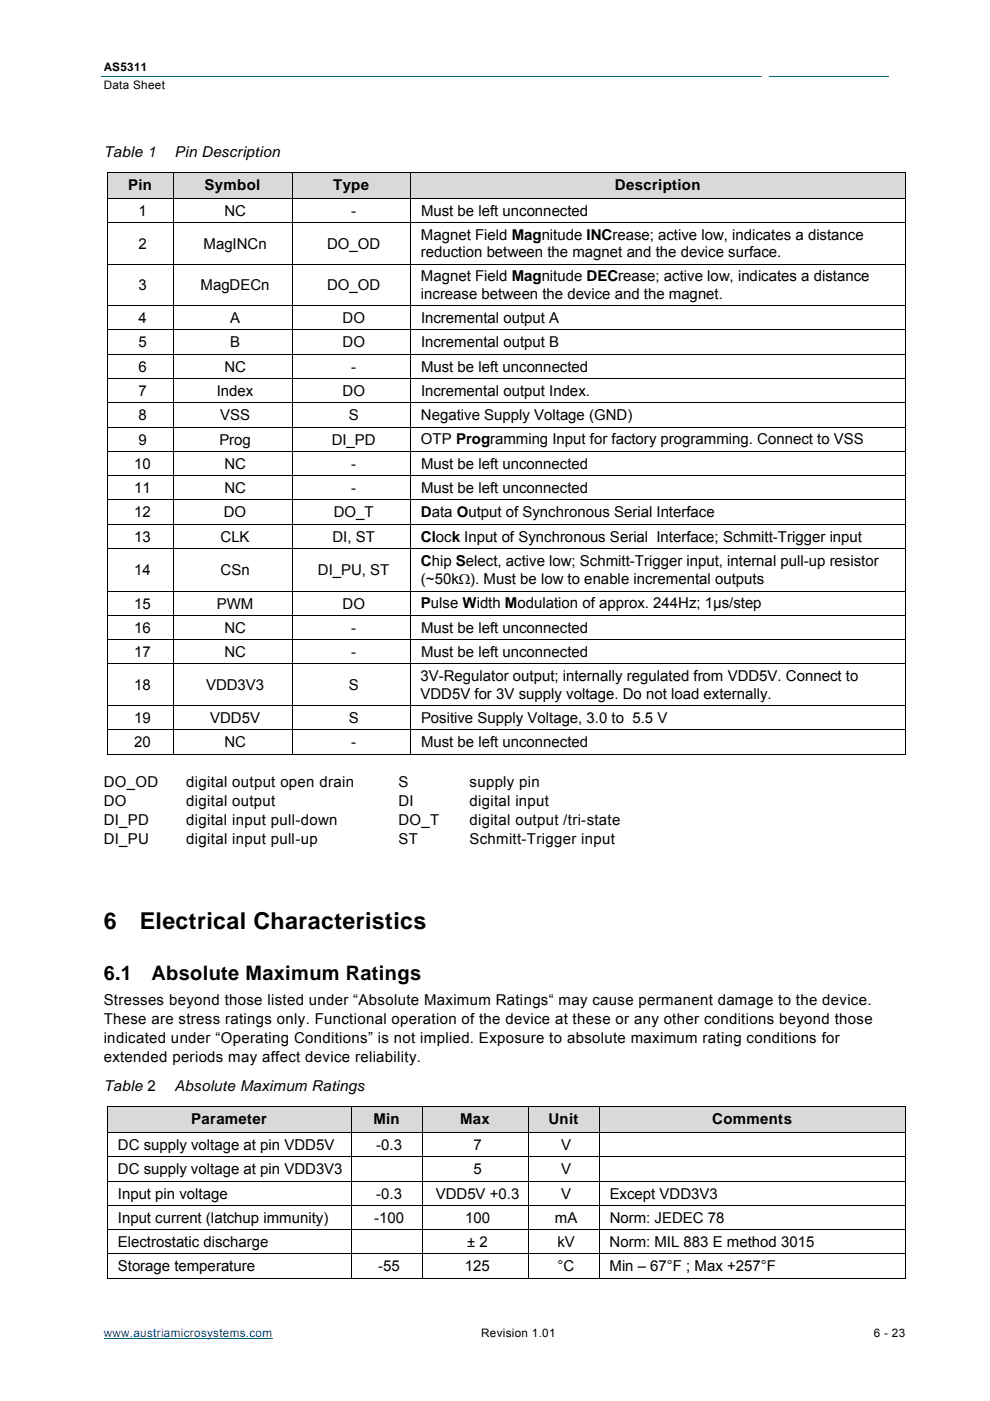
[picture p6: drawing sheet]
<svg xmlns="http://www.w3.org/2000/svg" width="210mm" height="297mm" viewBox="0 0 210 297" stroke-linecap="round" stroke-linejoin="round" font-family="sans-serif">
<defs><g id="words">
<g font-size="4.9">
<text x="22" y="196.9">6</text>
<text x="29.6" y="196.9">Electrical Characteristics</text>
</g>
<g font-size="4.2">
<text x="22" y="207.8">6.1</text>
<text x="32.1" y="207.8">Absolute Maximum Ratings</text>
</g>
<g font-size="3.2">
<text x="22" y="33.3">Table 1</text>
<text x="37" y="33.3">Pin Description</text>
<text x="27.2" y="40.2">Pin</text>
<text x="43.4" y="40.2">Symbol</text>
<text x="70.7" y="40.2">Type</text>
<text x="130.4" y="40.2">Description</text>
<text x="29.4" y="45.7">1</text>
<text x="47.6" y="45.7">NC</text>
<text x="74.5" y="45.7">-</text>
<text x="89.3" y="45.7">Must be left unconnected</text>
<text x="29.4" y="52.7">2</text>
<text x="43.2" y="52.7">MagINCn</text>
<text x="69.4" y="52.7">DO_OD</text>
<text x="89.3" y="50.8">Magnet Field Magnitude INCrease; active low, indicates a distance</text>
<text x="89.3" y="54.5">reduction between the magnet and the device surface.</text>
<text x="89.3" y="59.6">Magnet Field Magnitude DECrease; active low, indicates a distance</text>
<text x="29.4" y="61.5">3</text>
<text x="42.5" y="61.5">MagDECn</text>
<text x="69.4" y="61.5">DO_OD</text>
<text x="89.3" y="63.3">increase between the device and the magnet.</text>
<text x="29.4" y="68.5">4</text>
<text x="48.8" y="68.5">A</text>
<text x="72.6" y="68.5">DO</text>
<text x="89.3" y="68.5">Incremental output A</text>
<text x="29.4" y="73.6">5</text>
<text x="48.8" y="73.6">B</text>
<text x="72.6" y="73.6">DO</text>
<text x="89.3" y="73.6">Incremental output B</text>
<text x="29.4" y="78.8">6</text>
<text x="29.4" y="83.9">7</text>
<text x="46" y="83.9">Index</text>
<text x="47.6" y="78.8">NC</text>
<text x="72.6" y="83.9">DO</text>
<text x="74.5" y="78.8">-</text>
<text x="89.3" y="83.9">Incremental output Index.</text>
<text x="89.3" y="78.8">Must be left unconnected</text>
<text x="29.4" y="89.1">8</text>
<text x="46.7" y="89.1">VSS</text>
<text x="73.9" y="89.1">S</text>
<text x="89.3" y="89.1">Negative Supply Voltage (GND)</text>
<text x="29.4" y="94.3">9</text>
<text x="46.5" y="94.3">Prog</text>
<text x="70.3" y="94.3">DI_PD</text>
<text x="89.3" y="94.2">OTP Programming Input for factory programming. Connect to VSS</text>
<text x="28.5" y="99.4">10</text>
<text x="47.6" y="99.4">NC</text>
<text x="74.5" y="99.4">-</text>
<text x="89.3" y="99.4">Must be left unconnected</text>
<text x="28.5" y="104.5">11</text>
<text x="47.6" y="104.5">NC</text>
<text x="74.5" y="104.5">-</text>
<text x="89.3" y="104.5">Must be left unconnected</text>
<text x="28.5" y="109.7">12</text>
<text x="47.5" y="109.7">DO</text>
<text x="70.8" y="109.7">DO_T</text>
<text x="89.3" y="109.7">Data Output of Synchronous Serial Interface</text>
<text x="28.5" y="114.9">13</text>
<text x="46.8" y="114.9">CLK</text>
<text x="70.5" y="114.9">DI, ST</text>
<text x="89.3" y="114.8">Clock Input of Synchronous Serial Interface; Schmitt-Trigger input</text>
<text x="89.3" y="120">Chip Select, active low; Schmitt-Trigger input, internal pull-up resistor</text>
<text x="28.5" y="121.9">14</text>
<text x="46.8" y="121.9">CSn</text>
<text x="67.4" y="121.9">DI_PU, ST</text>
<text x="89.3" y="123.9">(~50kΩ). Must be low to enable incremental outputs</text>
<text x="28.5" y="129">15</text>
<text x="46" y="129">PWM</text>
<text x="72.6" y="129">DO</text>
<text x="89.3" y="129">Pulse Width Modulation of approx. 244Hz; 1µs/step</text>
<text x="28.5" y="134.2">16</text>
<text x="47.6" y="134.2">NC</text>
<text x="74.5" y="134.2">-</text>
<text x="89.3" y="134.2">Must be left unconnected</text>
<text x="28.5" y="139.3">17</text>
<text x="47.6" y="139.3">NC</text>
<text x="74.5" y="139.3">-</text>
<text x="89.3" y="139.3">Must be left unconnected</text>
<text x="28.5" y="146.3">18</text>
<text x="43.7" y="146.3">VDD3V3</text>
<text x="73.9" y="146.3">S</text>
<text x="89.2" y="144.5">3V-Regulator output; internally regulated from VDD5V. Connect to</text>
<text x="89.2" y="148.1">VDD5V for 3V supply voltage. Do not load externally.</text>
<text x="28.5" y="153.3">19</text>
<text x="44.6" y="153.3">VDD5V</text>
<text x="73.9" y="153.3">S</text>
<text x="89.3" y="153.3">Positive Supply Voltage, 3.0 to 5.5 V</text>
<text x="28.5" y="158.5">20</text>
<text x="47.6" y="158.5">NC</text>
<text x="74.5" y="158.5">-</text>
<text x="89.3" y="158.5">Must be left unconnected</text>
<text x="22" y="166.9">DO_OD</text>
<text x="39.5" y="166.9">digital output open drain</text>
<text x="84.5" y="166.9">S</text>
<text x="99.5" y="166.9">supply pin</text>
<text x="22" y="170.9">DO</text>
<text x="39.5" y="170.9">digital output</text>
<text x="84.5" y="170.9">DI</text>
<text x="99.5" y="170.9">digital input</text>
<text x="22" y="174.9">DI_PD</text>
<text x="22" y="178.9">DI_PU</text>
<text x="39.5" y="174.9">digital input pull-down</text>
<text x="39.5" y="178.9">digital input pull-up</text>
<text x="84.5" y="178.9">ST</text>
<text x="84.5" y="174.9">DO_T</text>
<text x="99.5" y="174.9">digital output /tri-state</text>
<text x="99.5" y="178.9">Schmitt-Trigger input</text>
<text x="22" y="213.2">Stresses beyond those listed under “Absolute Maximum Ratings“ may cause permanent damage to the device.</text>
<text x="22" y="217.2">These are stress ratings only. Functional operation of the device at these or any other conditions beyond those</text>
<text x="22" y="221.2">indicated under “Operating Conditions” is not implied. Exposure to absolute maximum rating conditions for</text>
<text x="22" y="225.2">extended periods may affect device reliability.</text>
<text x="22" y="231.4">Table 2</text>
<text x="37" y="231.4">Absolute Maximum Ratings</text>
<text x="40.5" y="238.3">Parameter</text>
<text x="79.2" y="238.3">Min</text>
<text x="97.6" y="238.3">Max</text>
<text x="116.3" y="238.3">Unit</text>
<text x="151" y="238.3">Comments</text>
<text x="25" y="243.8">DC supply voltage at pin VDD5V</text>
<text x="79.8" y="243.8">-0.3</text>
<text x="100.4" y="243.8">7</text>
<text x="119" y="243.8">V</text>
<text x="25" y="249">DC supply voltage at pin VDD3V3</text>
<text x="100.4" y="249">5</text>
<text x="119" y="249">V</text>
<text x="25" y="254.1">Input pin voltage</text>
<text x="79.8" y="254.1">-0.3</text>
<text x="92.4" y="254.1">VDD5V +0.3</text>
<text x="119" y="254.1">V</text>
<text x="129.3" y="254.1">Except VDD3V3</text>
<text x="25" y="259.3">Input current (latchup immunity)</text>
<text x="79.3" y="259.3">-100</text>
<text x="98.6" y="259.3">100</text>
<text x="117.7" y="259.3">mA</text>
<text x="129.3" y="259.3">Norm: JEDEC 78</text>
<text x="25" y="264.4">Electrostatic discharge</text>
<text x="25" y="269.6">Storage temperature</text>
<text x="80.2" y="269.6">-55</text>
<text x="98.6" y="269.6">125</text>
<text x="99" y="264.4">± 2</text>
<text x="118.2" y="264.4">kV</text>
<text x="118.2" y="269.6">°C</text>
<text x="129.2" y="269.6">Min – 67°F ; Max +257°F</text>
<text x="129.3" y="264.4">Norm: MIL 883 E method 3015</text>
</g>
<g font-size="2.5">
<text x="22" y="15">AS5311</text>
<text x="22" y="18.9">Data Sheet</text>
<text x="102" y="283.5">Revision 1.01</text>
<text x="185.3" y="283.5">6 - 23</text>
</g>
<text font-size="2.5" fill="#00f" x="22" y="283.5">www.austriamicrosystems.com</text>
</g></defs>
<path d="M21.5 16.2h167" fill="none" stroke="#07627b" stroke-width=".21"/>
<path d="M22 283.8h35.8" fill="none" stroke="#00f" stroke-width=".21"/>
<path d="M161.6 14.8h1.3v2.6h-1.3z" fill="#fff"/>
<path d="M161.6 14.8h1.3v2.6h-1.3z" fill="none" stroke="#fff" stroke-width=".26"/>
<g fill="#d9d9d9">
<path d="M22.8 36.6h13.9v5.4h-13.9z"/>
<path d="M24 36.6h11.5v5.4h-11.5z"/>
<path d="M36.7 36.6h25.3v5.4h-25.3z"/>
<path d="M37.9 36.6h22.8v5.4h-22.8z"/>
<path d="M62 36.6h25v5.4h-25z"/>
<path d="M63.2 36.6h22.6v5.4h-22.6z"/>
<path d="M87.1 36.6h104.9v5.4h-104.9z"/>
<path d="M88.2 36.6h102.6v5.4h-102.6z"/>
</g>
<path d="M22.7 36.5l.1 .1zM192 36.5l.1 .1zM192 159.9h.1z" fill="#000"/>
<g fill="none" stroke="#000" stroke-width=".21">
<path d="M22.7 36.5h169.4M22.8 36.6v5.4M36.7 36.6v5.4M62 36.6v5.4M87 36.6v5.4M192 36.6v5.4M22.7 42h169.4M22.7 47.2h169.4M22.7 56h169.4M22.8 42.1v5M22.8 47.2v8.7M22.8 56v8.7"/>
<path d="M36.7 42.1v5M36.7 47.2v8.7M36.7 56v8.7M62 42.1v5M62 47.2v8.7M62 56v8.7M87 42.1v5M87 47.2v8.7M87 56v8.7M192 42.1v5M192 47.2v8.7M192 56v8.7l-169.3 .1"/>
<path d="M22.7 75.1h169.4M22.8 64.8v5.1M22.8 70v5.1M22.8 75.1v5.1M36.7 64.8v5.1M36.7 70v5.1M36.7 75.1v5.1M62 64.8v5.1M62 70v5.1M62 75.1v5.1M87 64.8v5.1M87 70v5.1"/>
<path d="M87 75.1v5.1M192 64.8v5.1h-169.3M192 70v5.1M192 75.1v5.1M22.7 80.2h169.4M22.7 85.4h169.4M22.8 80.3v5M22.8 85.4v5.1M22.8 90.6v5.1M22.8 95.7v5.1M36.7 80.3v5M36.7 85.4v5.1"/>
<path d="M36.7 90.6v5.1M36.7 95.7v5.1M62 80.3v5M62 85.4v5.1M62 90.6v5.1M62 95.7v5.1M87 80.3v5M87 85.4v5.1M87 90.6v5.1M87 95.7v5.1M192 80.3v5M192 85.4v5.1l-169.3 .1"/>
<path d="M192 90.6v5.1h-169.3M192 95.7v5.1h-169.3M22.7 106h169.4M22.7 111.1h169.4M22.7 116.3h169.4M22.8 100.9v5.1M22.8 106v5.1M22.8 111.2v5M22.8 116.3v9M36.7 100.9v5.1M36.7 106v5.1M36.7 111.2v5"/>
<path d="M36.7 116.3v9M62 100.9v5.1M62 106v5.1M62 111.2v5M62 116.3v9M87 100.9v5.1M87 106v5.1M87 111.2v5M87 116.3v9M192 100.9v5.1M192 106v5.1M192 111.2v5"/>
<path d="M192 116.3v9h-169.3M22.7 130.5h169.4M22.7 135.6h169.4M22.8 125.4v5.1M22.8 130.5v5.1M22.8 135.7v5M36.7 125.4v5.1M36.7 130.5v5.1M36.7 135.7v5M62 125.4v5.1M62 130.5v5.1M62 135.7v5"/>
<path d="M87 125.4v5.1M87 130.5v5.1M87 135.7v5M192 125.4v5.1M192 130.5v5.1M192 135.7v5M22.7 140.8h169.4M22.7 149.6h169.4M22.8 140.8v8.7M22.8 149.6v5.1M22.8 154.8v5.1M36.7 140.8v8.7"/>
<path d="M36.7 149.6v5.1M36.7 154.8v5.1h-14M36.7 159.9h25.3M62 140.8v8.7M62 149.6v5.1M62 154.8v5.1h25M87 140.8v8.7M87 149.6v5.1M87 154.8v5.1h105M192 140.8v8.7M192 149.6v5.1h-169.3M192 154.8v5.1"/>
</g>
<g fill="#d9d9d9">
<path d="M22.8 234.6h51.7v5.5h-51.7z"/>
<path d="M24 234.6h49.3v5.5h-49.3z"/>
<path d="M74.5 234.6h15v5.5h-15z"/>
<path d="M75.7 234.6h12.6v5.5h-12.6z"/>
<path d="M89.6 234.6h22.4v5.5h-22.4z"/>
<path d="M90.7 234.6h20.1v5.5h-20.1z"/>
<path d="M112.1 234.6h14.9v5.5h-14.9z"/>
<path d="M113.2 234.6h12.6v5.5h-12.6z"/>
<path d="M127.1 234.6h64.9v5.5h-64.9z"/>
<path d="M128.2 234.6h62.6v5.5h-62.6z"/>
</g>
<path d="M22.7 234.5l.1 .1zM192 234.5l.1 .1zM192 240.1l.1 .1zM192 245.2l.1 .1zM192 250.4h.1zM192 255.5l.1 .1zM192 260.7l.1 .1zM192 265.8l.1 .1zM192 271l.1 .1z" fill="#000"/>
<g fill="none" stroke="#000" stroke-width=".21">
<path d="M22.8 234.6v5.5M74.5 234.6v5.5M89.5 234.6v5.5M112 234.6v5.5M127 234.6v5.5M192 234.6h-169.3M192 234.6v5.5M22.7 240.1h169.3M22.7 245.3h169.3M22.8 240.2v5M22.8 245.3v5.1M22.8 250.4v5.1"/>
<path d="M22.8 255.6v5.1M74.5 240.2v5M74.5 245.3v5.1M74.5 250.4v5.1M74.5 255.6v5.1M89.5 240.2v5M89.5 245.3v5.1M89.5 250.4v5.1M89.5 255.6v5.1M112 240.2v5M112 245.3v5.1M112 250.4v5.1"/>
<path d="M112 255.6v5.1M127 240.2v5M127 245.3v5.1M127 250.4v5.1M127 255.6v5.1M192 250.4h-169.3M192 255.6h-169.3M192 240.2v5M192 245.3v5.1M192 250.4v5.1M192 255.6v5.1M22.7 271h51.8"/>
<path d="M22.8 260.8v5M22.8 265.9v5.2M74.5 260.8v5M74.5 265.9v5.2M74.5 271h15M89.5 260.8v5M89.5 265.9v5.2M89.6 271h22.4M112 260.8v5M112 265.9v5.2M112.1 271h14.9M127 260.8v5"/>
<path d="M127 265.9v5.2M127.1 271h64.9M192 260.7h-169.3M192 265.9h-169.3M192 260.8v5M192 265.9v5.2"/>
</g>
<use href="#words"/>
</svg>
